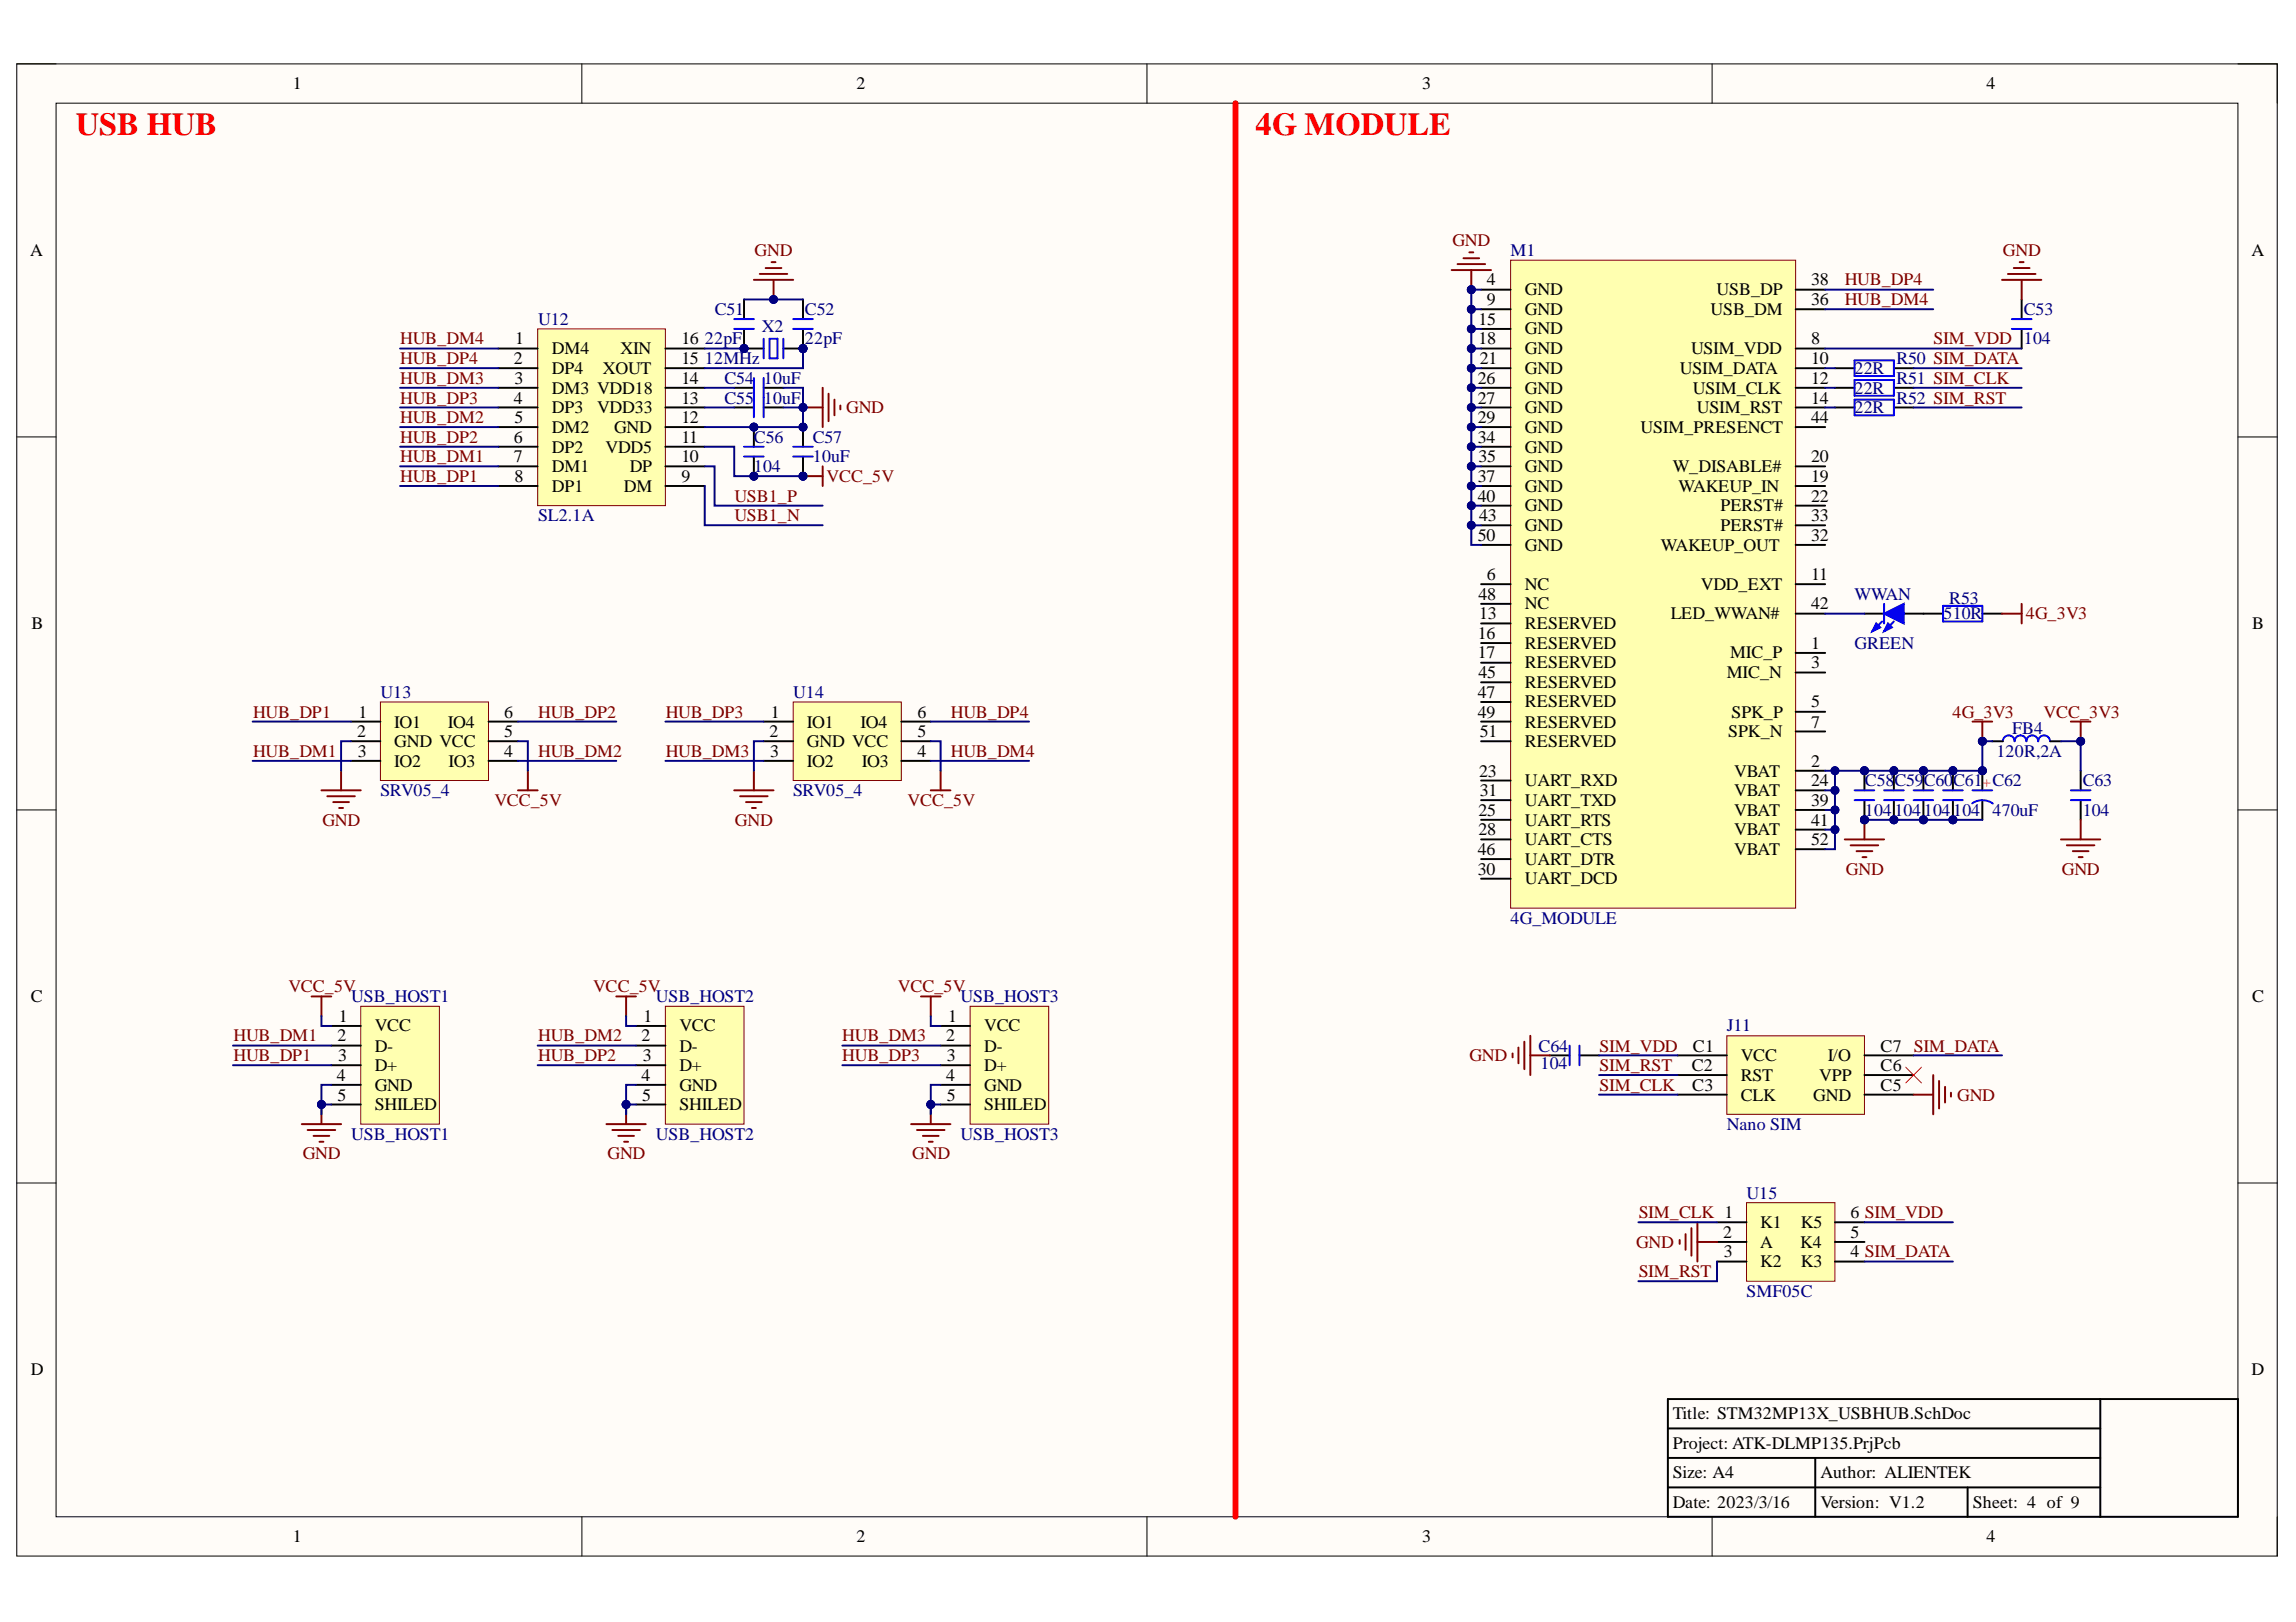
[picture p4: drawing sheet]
<svg xmlns="http://www.w3.org/2000/svg" width="297mm" height="210mm" viewBox="0 0 297 210" stroke-linecap="round" stroke-linejoin="round" font-family="sans-serif">
<defs><g id="words">
<g font-size="4.1" fill="#f00">
<text x="9.8" y="17.5">USB HUB</text>
<text x="162.4" y="17.5">4G MODULE</text>
</g>
<g font-size="2.3">
<text x="37.9" y="11.6">1</text>
<text x="110.8" y="11.6">2</text>
<text x="184" y="11.6">3</text>
<text x="257" y="11.6">4</text>
<text x="3.9" y="33.1">A</text>
<text x="291.3" y="33.1">A</text>
<text x="192.4" y="36.9">4</text>
<text x="192.4" y="39.5">9</text>
<text x="197.3" y="38.2">GND</text>
<text x="197.3" y="40.7">GND</text>
<text x="221.3" y="40.7">USB_DM</text>
<text x="222.1" y="38.2">USB_DP</text>
<text x="234.3" y="36.9">38</text>
<text x="234.3" y="39.5">36</text>
<text x="66.5" y="47.1">2</text>
<text x="66.7" y="44.5">1</text>
<text x="71.4" y="45.8">DM4</text>
<text x="80.3" y="45.8">XIN</text>
<text x="88.2" y="47.1">15</text>
<text x="88.2" y="44.5">16</text>
<text x="191.3" y="42">15</text>
<text x="191.3" y="44.5">18</text>
<text x="191.4" y="47.1">21</text>
<text x="197.3" y="43.3">GND</text>
<text x="197.3" y="45.8">GND</text>
<text x="218.8" y="45.8">USIM_VDD</text>
<text x="234.3" y="44.5">8</text>
<text x="234.3" y="47.1">10</text>
<text x="66.5" y="52.2">4</text>
<text x="66.6" y="49.7">3</text>
<text x="71.4" y="48.3">DP4</text>
<text x="71.4" y="51">DM3 VDD18</text>
<text x="71.4" y="53.5">DP3</text>
<text x="77.2" y="53.5">VDD33</text>
<text x="78" y="48.3">XOUT</text>
<text x="88.2" y="52.2">13</text>
<text x="88.2" y="49.7">14</text>
<text x="191.2" y="49.7">26</text>
<text x="191.2" y="52.2">27</text>
<text x="197.3" y="48.3">GND</text>
<text x="197.3" y="51">GND</text>
<text x="197.3" y="53.5">GND</text>
<text x="217.3" y="48.3">USIM_DATA</text>
<text x="219" y="51">USIM_CLK</text>
<text x="219.5" y="53.5">USIM_RST</text>
<text x="234.3" y="49.7">12</text>
<text x="234.3" y="52.2">14</text>
<text x="66.5" y="57.3">6</text>
<text x="66.5" y="59.8">7</text>
<text x="66.6" y="54.8">5</text>
<text x="71.4" y="56">DM2</text>
<text x="71.4" y="58.6">DP2</text>
<text x="78.3" y="58.6">VDD5</text>
<text x="79.4" y="56">GND</text>
<text x="88.2" y="59.8">10</text>
<text x="88.2" y="57.3">11</text>
<text x="88.2" y="54.8">12</text>
<text x="191.2" y="54.8">29</text>
<text x="191.2" y="57.3">34</text>
<text x="191.3" y="59.8">35</text>
<text x="197.3" y="56">GND</text>
<text x="197.3" y="58.6">GND</text>
<text x="212.3" y="56">USIM_PRESENCT</text>
<text x="234.3" y="54.8">44</text>
<text x="234.3" y="59.8">20</text>
<text x="66.6" y="62.4">8</text>
<text x="71.4" y="61.1">DM1</text>
<text x="71.4" y="63.6">DP1</text>
<text x="80.7" y="63.6">DM</text>
<text x="81.5" y="61.1">DP</text>
<text x="88.2" y="62.4">9</text>
<text x="191.2" y="62.4">37</text>
<text x="191.2" y="64.9">40</text>
<text x="197.3" y="61.1">GND</text>
<text x="197.3" y="63.6">GND</text>
<text x="216.4" y="61.1">W_DISABLE#</text>
<text x="217.2" y="63.6">WAKEUP_IN</text>
<text x="234.3" y="62.4">19</text>
<text x="234.3" y="64.9">22</text>
<text x="191.2" y="70">50</text>
<text x="191.4" y="67.5">43</text>
<text x="197.3" y="66.2">GND</text>
<text x="197.3" y="68.7">GND</text>
<text x="197.3" y="71.3">GND</text>
<text x="214.9" y="71.3">WAKEUP_OUT</text>
<text x="222.6" y="66.2">PERST#</text>
<text x="222.6" y="68.7">PERST#</text>
<text x="234.3" y="67.5">33</text>
<text x="234.3" y="70">32</text>
<text x="191.3" y="77.6">48</text>
<text x="192.4" y="75.1">6</text>
<text x="197.3" y="76.3">NC</text>
<text x="220" y="76.3">VDD_EXT</text>
<text x="234.3" y="75.1">11</text>
<text x="4.1" y="81.4">B</text>
<text x="191.2" y="82.7">16</text>
<text x="191.4" y="80.1">13</text>
<text x="197.3" y="78.9">NC</text>
<text x="197.3" y="81.4">RESERVED</text>
<text x="197.3" y="83.9">RESERVED</text>
<text x="216.1" y="80.1">LED_WWAN#</text>
<text x="234.3" y="78.9">42</text>
<text x="234.3" y="83.9">1</text>
<text x="291.4" y="81.4">B</text>
<text x="191.2" y="85.2">17</text>
<text x="191.3" y="87.7">45</text>
<text x="197.3" y="86.5">RESERVED</text>
<text x="197.3" y="89">RESERVED</text>
<text x="223.4" y="87.7">MIC_N</text>
<text x="223.8" y="85.2">MIC_P</text>
<text x="234.3" y="86.5">3</text>
<text x="46.2" y="95.4">2</text>
<text x="46.4" y="92.9">1</text>
<text x="51" y="94.2">IO1</text>
<text x="57.9" y="94.2">IO4</text>
<text x="65.2" y="95.4">5</text>
<text x="65.2" y="92.9">6</text>
<text x="99.6" y="95.4">2</text>
<text x="99.7" y="92.9">1</text>
<text x="104.4" y="94.2">IO1</text>
<text x="111.3" y="94.2">IO4</text>
<text x="118.7" y="95.4">5</text>
<text x="118.7" y="92.9">6</text>
<text x="191.2" y="90.3">47</text>
<text x="191.2" y="92.9">49</text>
<text x="191.4" y="95.4">51</text>
<text x="197.3" y="91.5">RESERVED</text>
<text x="197.3" y="94.2">RESERVED</text>
<text x="223.6" y="95.4">SPK_N</text>
<text x="224" y="92.9">SPK_P</text>
<text x="234.3" y="91.5">5</text>
<text x="234.3" y="94.2">7</text>
<text x="46.3" y="98">3</text>
<text x="51" y="96.7">GND VCC</text>
<text x="51" y="99.2">IO2</text>
<text x="58" y="99.2">IO3</text>
<text x="65.2" y="98">4</text>
<text x="99.7" y="98">3</text>
<text x="104.4" y="96.7">GND VCC</text>
<text x="104.4" y="99.2">IO2</text>
<text x="111.5" y="99.2">IO3</text>
<text x="118.7" y="98">4</text>
<text x="191.4" y="100.5">23</text>
<text x="197.3" y="96.7">RESERVED</text>
<text x="197.3" y="101.8">UART_RXD</text>
<text x="224.4" y="100.5">VBAT</text>
<text x="234.3" y="99.2">2</text>
<text x="234.3" y="101.8">24</text>
<text x="191.3" y="105.6">25</text>
<text x="191.4" y="103">31</text>
<text x="197.3" y="104.3">UART_TXD</text>
<text x="197.3" y="106.8">UART_RTS</text>
<text x="224.4" y="103">VBAT</text>
<text x="224.4" y="105.6">VBAT</text>
<text x="234.3" y="104.3">39</text>
<text x="234.3" y="106.8">41</text>
<text x="191.2" y="110.6">46</text>
<text x="191.2" y="113.2">30</text>
<text x="191.3" y="108.1">28</text>
<text x="197.3" y="109.4">UART_CTS</text>
<text x="197.3" y="111.9">UART_DTR</text>
<text x="224.4" y="108.1">VBAT</text>
<text x="224.4" y="110.6">VBAT</text>
<text x="234.3" y="109.4">52</text>
<text x="197.3" y="114.5">UART_DCD</text>
<text x="4" y="129.7">C</text>
<text x="291.4" y="129.7">C</text>
<text x="43.7" y="134.7">2</text>
<text x="43.7" y="137.4">3</text>
<text x="43.8" y="132.2">1</text>
<text x="48.5" y="133.5">VCC</text>
<text x="48.5" y="136.1">D-</text>
<text x="83" y="134.7">2</text>
<text x="83.2" y="137.4">3</text>
<text x="83.2" y="132.2">1</text>
<text x="87.9" y="133.5">VCC</text>
<text x="87.9" y="136.1">D-</text>
<text x="122.4" y="134.7">2</text>
<text x="122.5" y="137.4">3</text>
<text x="122.7" y="132.2">1</text>
<text x="127.3" y="133.5">VCC</text>
<text x="127.3" y="136.1">D-</text>
<text x="219" y="136.1">C1</text>
<text x="225.2" y="137.4">VCC</text>
<text x="236.5" y="137.4">I/O</text>
<text x="243.3" y="136.1">C7 SIM_DATA</text>
<text x="43.6" y="139.9">4</text>
<text x="43.7" y="142.4">5</text>
<text x="48.5" y="138.6">D+</text>
<text x="48.5" y="141.2">GND</text>
<text x="48.5" y="143.7">SHILED</text>
<text x="83" y="139.9">4</text>
<text x="83.1" y="142.4">5</text>
<text x="87.9" y="138.6">D+</text>
<text x="87.9" y="141.2">GND</text>
<text x="87.9" y="143.7">SHILED</text>
<text x="122.4" y="139.9">4</text>
<text x="122.5" y="142.4">5</text>
<text x="127.3" y="138.6">D+</text>
<text x="127.3" y="141.2">GND</text>
<text x="127.3" y="143.7">SHILED</text>
<text x="218.9" y="138.6">C2</text>
<text x="218.9" y="141.2">C3</text>
<text x="225.2" y="139.9">RST</text>
<text x="225.2" y="142.4">CLK</text>
<text x="234.6" y="142.4">GND</text>
<text x="235.4" y="139.9">VPP</text>
<text x="243.3" y="141.2">C5</text>
<text x="243.3" y="138.6">C6</text>
<text x="222.9" y="160.2">2</text>
<text x="227.7" y="158.9">K1</text>
<text x="227.7" y="161.5">A</text>
<text x="232.9" y="161.5">K4</text>
<text x="233" y="158.9">K5</text>
<text x="239.4" y="160.2">5</text>
<text x="239.4" y="157.6">6 SIM_VDD</text>
<text x="223" y="162.7">3</text>
<text x="227.7" y="164">K2</text>
<text x="233" y="164">K3</text>
<text x="239.4" y="162.7">4 SIM_DATA</text>
<text x="4" y="177.9">D</text>
<text x="291.3" y="177.9">D</text>
<text x="216.4" y="183.7">Title: STM32MP13X_USBHUB.SchDoc</text>
<text x="216.4" y="191.3">Size: A4</text>
<text x="216.4" y="187.5">Project: ATK-DLMP135.PrjPcb</text>
<text x="235.5" y="191.3">Author: ALIENTEK</text>
<text x="216.4" y="195.1">Date: 2023/3/16</text>
<text x="235.5" y="195.1">Version: V1.2</text>
<text x="255.2" y="195.1">Sheet: 4 of 9</text>
<text x="37.9" y="199.6">1</text>
<text x="110.8" y="199.6">2</text>
<text x="184" y="199.6">3</text>
<text x="257" y="199.6">4</text>
</g>
<g font-size="2.3" fill="#800000">
<text x="97.6" y="33.1">GND</text>
<text x="187.9" y="31.9">GND</text>
<text x="259.1" y="33.1">GND</text>
<text x="238.7" y="39.5">HUB_DM4</text>
<text x="238.7" y="36.9">HUB_DP4</text>
<text x="51.8" y="44.5">HUB_DM4</text>
<text x="51.8" y="47.1">HUB_DP4</text>
<text x="250.2" y="44.5">SIM_VDD</text>
<text x="51.8" y="52.2">HUB_DP3</text>
<text x="51.8" y="49.7">HUB_DM3</text>
<text x="109.5" y="53.5">GND</text>
<text x="51.8" y="57.3">HUB_DP2</text>
<text x="51.8" y="59.8">HUB_DM1</text>
<text x="51.8" y="54.8">HUB_DM2</text>
<text x="51.8" y="62.4">HUB_DP1</text>
<text x="95" y="64.9">USB1_P</text>
<text x="106.9" y="62.4">VCC_5V</text>
<text x="95" y="67.5">USB1_N</text>
<text x="262.1" y="80.1">4G_3V3</text>
<text x="32.7" y="92.9">HUB_DP1</text>
<text x="69.6" y="92.9">HUB_DP2</text>
<text x="86.1" y="92.9">HUB_DP3</text>
<text x="123" y="92.9">HUB_DP4</text>
<text x="252.6" y="92.9">4G_3V3</text>
<text x="264.4" y="92.9">VCC_3V3</text>
<text x="32.7" y="98">HUB_DM1</text>
<text x="69.6" y="98">HUB_DM2</text>
<text x="86.1" y="98">HUB_DM3</text>
<text x="123" y="98">HUB_DM4</text>
<text x="41.7" y="106.8">GND</text>
<text x="64" y="104.3">VCC_5V</text>
<text x="95.1" y="106.8">GND</text>
<text x="117.4" y="104.3">VCC_5V</text>
<text x="238.8" y="113.2">GND</text>
<text x="266.7" y="113.2">GND</text>
<text x="37.3" y="128.4">VCC_5V</text>
<text x="76.7" y="128.4">VCC_5V</text>
<text x="116.2" y="128.4">VCC_5V</text>
<text x="30.2" y="137.4">HUB_DP1</text>
<text x="30.2" y="134.7">HUB_DM1</text>
<text x="69.6" y="137.4">HUB_DP2</text>
<text x="69.6" y="134.7">HUB_DM2</text>
<text x="109" y="137.4">HUB_DP3</text>
<text x="109" y="134.7">HUB_DM3</text>
<text x="190.1" y="137.4">GND</text>
<text x="206.9" y="136.1">SIM_VDD</text>
<text x="206.9" y="138.6">SIM_RST</text>
<text x="206.9" y="141.2">SIM_CLK</text>
<text x="253.2" y="142.4">GND</text>
<text x="39.2" y="150">GND</text>
<text x="78.6" y="150">GND</text>
<text x="118" y="150">GND</text>
<text x="211.7" y="161.5">GND</text>
<text x="212" y="157.6">SIM_CLK 1</text>
<text x="212" y="165.3">SIM_RST</text>
</g>
<g font-size="2.3" fill="#000080">
<text x="195.4" y="33.1">M1</text>
<text x="92.5" y="40.7">C51</text>
<text x="104.1" y="40.7">C52</text>
<text x="261.8" y="40.7">C53</text>
<text x="69.6" y="42">U12</text>
<text x="91.2" y="47.1">12MHz</text>
<text x="91.2" y="44.5">22pF</text>
<text x="98.6" y="43">X2</text>
<text x="104.1" y="44.5">22pF</text>
<text x="245.3" y="47.1">R50 SIM_DATA</text>
<text x="261.8" y="44.5">104</text>
<text x="93.7" y="49.7">C54</text>
<text x="93.7" y="52.2">C55</text>
<text x="98.8" y="49.7">10uF</text>
<text x="98.8" y="52.2">10uF</text>
<text x="239.9" y="48.3">22R</text>
<text x="239.9" y="51">22R</text>
<text x="239.9" y="53.5">22R</text>
<text x="245.3" y="49.7">R51 SIM_CLK</text>
<text x="245.3" y="52.2">R52 SIM_RST</text>
<text x="97.5" y="57.3">C56</text>
<text x="105.2" y="57.3">C57</text>
<text x="105.2" y="59.8">10uF</text>
<text x="97.5" y="61.1">104</text>
<text x="69.6" y="67.5">SL2.1A</text>
<text x="239.9" y="77.6">WWAN</text>
<text x="239.9" y="83.9">GREEN</text>
<text x="251.4" y="80.1">510R</text>
<text x="252.2" y="78.1">R53</text>
<text x="49.2" y="90.3">U13</text>
<text x="102.6" y="90.3">U14</text>
<text x="260.3" y="94.9">FB4</text>
<text x="241.3" y="101.8">C58</text>
<text x="245.1" y="101.8">C59</text>
<text x="248.9" y="101.8">C60</text>
<text x="252.7" y="101.8">C61</text>
<text x="257.8" y="101.8">C62</text>
<text x="258.3" y="98">120R,2A</text>
<text x="269.4" y="101.8">C63</text>
<text x="49.2" y="103">SRV05_4</text>
<text x="102.6" y="103">SRV05_4</text>
<text x="241.3" y="105.6">104</text>
<text x="245.1" y="105.6">104</text>
<text x="248.9" y="105.6">104</text>
<text x="252.7" y="105.6">104</text>
<text x="257.8" y="105.6">470uF</text>
<text x="269.4" y="105.6">104</text>
<text x="195.4" y="119.5">4G_MODULE</text>
<text x="45.4" y="129.7">USB_HOST1</text>
<text x="84.9" y="129.7">USB_HOST2</text>
<text x="124.3" y="129.7">USB_HOST3</text>
<text x="199.1" y="136.1">C64</text>
<text x="223.4" y="133.5">J11</text>
<text x="199.3" y="138.4">104</text>
<text x="45.4" y="147.5">USB_HOST1</text>
<text x="84.9" y="147.5">USB_HOST2</text>
<text x="124.3" y="147.5">USB_HOST3</text>
<text x="223.4" y="146.2">Nano SIM</text>
<text x="226" y="155.1">U15</text>
<text x="226" y="167.8">SMF05C</text>
</g>
<text font-size="1.9" fill="#f00" x="256.6" y="100.8" transform="rotate(90 256.6 100.8)">+</text>
</g></defs>
<path d="M2.2 8.3h292.4v193.1h-292.4z" fill-rule="evenodd" fill="#fffcf8"/>
<path d="M2.2 8.3h292.4v193.1h-292.4z" fill="none" stroke="#000" stroke-width=".13"/>
<path d="M7.3 13.4h282.2v182.9h-282.2z" fill-rule="evenodd" fill="#fffcf8"/>
<g fill="none" stroke="#000" stroke-width=".13">
<path d="M2.2 8.3h5.1M7.3 13.4h282.2v182.9h-282.2zM75.3 8.3v5M148.4 8.3v5M221.5 8.3v5.1M289.5 8.3h5.1v5.1M2.2 56.5h5.1M289.5 56.5h5.1M2.2 104.8h5.1M289.5 104.8h5.1M2.2 153.1h5.1M289.5 153.1h5.1"/>
<path d="M75.3 196.3v5.1M148.4 196.3v5.1M221.5 196.3v5.1M294.6 196.3v5.1"/>
</g>
<path d="M215.8 181.1h73.7v15.2h-73.7zM215.8 188.7h55.9M215.8 192.5h55.9M215.8 184.9h55.9M234.8 188.7v7.6M254.6 192.5v3.8M271.7 181.1v15.2" fill="none" stroke="#000" stroke-width=".25"/>
<path d="M195.4 33.7h36.9v83.8h-36.9z" fill-rule="evenodd" fill="#ffffb0"/>
<path d="M195.4 33.7h36.9v83.8h-36.9z" fill="none" stroke="#800000" stroke-width=".13"/>
<g fill="none" stroke="#000" stroke-width=".25">
<path d="M191.6 37.5h3.8M232.3 37.5h3.8M191.6 40h3.8M191.6 42.6h3.8M191.6 45.1h3.8M191.6 47.7h3.8M191.6 50.2h3.8M191.6 52.7h3.8M191.6 55.3h3.8M191.6 57.8h3.8M232.3 40h3.8M232.3 45.1h3.8"/>
<path d="M232.3 47.7h3.8M232.3 50.2h3.8M232.3 52.7h3.8M232.3 55.3h3.8M191.6 60.4h3.8M191.6 62.9h3.8M191.6 65.4h3.8M191.6 68h3.8M191.6 70.5h3.8M191.6 75.6h3.8M191.6 78.1h3.8M232.3 60.4h3.8"/>
<path d="M232.3 62.9h3.8M232.3 65.4h3.8M232.3 68h3.8M232.3 70.5h3.8M232.3 75.6h3.8M232.3 79.4h3.8M191.6 80.7h3.8M191.6 83.2h3.8M191.6 85.8h3.8M191.6 88.3h3.8M191.6 90.8h3.8M191.6 93.4h3.8"/>
<path d="M191.6 95.9h3.8M232.3 84.5h3.8M232.3 87h3.8M232.3 92.1h3.8M232.3 94.7h3.8M232.3 99.7h3.8M191.6 101h3.8M191.6 103.5h3.8M191.6 106.1h3.8M191.6 108.6h3.8M191.6 111.2h3.8M191.6 113.7h3.8"/>
<path d="M232.3 102.3h3.8M232.3 104.8h3.8M232.3 107.4h3.8M232.3 109.9h3.8"/>
</g>
<path d="M187.8 34.9h5.1M188.6 34.2h3.5M189.3 33.4h2.1M190.1 32.7h.5M190.3 34.9v2.6" fill="none" stroke="#800000" stroke-width=".25"/>
<circle cx="190.3" cy="37.5" r=".51" fill="#000080"/>
<circle cx="190.3" cy="37.5" r=".51" fill="none" stroke="#000080" stroke-width=".13"/>
<path d="M261.5 38.8v2.5M237.4 47.7h2.5M237.4 50.2h2.5M237.4 52.7h2.5M245 47.7h2.6M245 50.2h2.6M245 52.7h2.6M261.5 42.6v2.5M241.2 79.4h2.5M246.3 79.4h5.1M256.5 79.4h2.5" fill="none" stroke="#000" stroke-width=".25"/>
<path d="M239.9 46.6h5.1v2.1h-5.1zM239.9 49.2h5.1v2h-5.1zM239.9 51.7h5.1v2h-5.1zM260.3 42.6h2.5M260.3 41.3h2.5M251.4 78.4h5.1v2h-5.1z" fill="none" stroke="#00f" stroke-width=".25"/>
<path d="M259 36.2h5.1M259.8 35.5h3.5M260.5 34.7h2.1M261.3 33.9h.5M261.5 36.2v2.6" fill="none" stroke="#800000" stroke-width=".25"/>
<path d="M243.7 79.4l2.6-1.3v2.6z" fill="#00f"/>
<path d="M243.7 79.4l2.6-1.3v2.6zM243.5 80.4l-1.3 1.3M245 80.4l-1.3 1.3" fill="none" stroke="#00f" stroke-width=".25"/>
<path d="M244.3 80.7l.5 .5-1.1 .5z" fill="#00f"/>
<path d="M244.3 80.7l.5 .5-1.1 .5z" fill="none" stroke="#00f" stroke-width=".25"/>
<path d="M242.7 80.7l.5 .5-1 .5z" fill="#00f"/>
<path d="M243.7 78.1v2.6M242.7 80.7l.5 .5-1 .5z" fill="none" stroke="#00f" stroke-width=".25"/>
<path d="M259 79.4h2.5M261.5 78.1v2.6" fill="none" stroke="#800000" stroke-width=".25"/>
<circle cx="241.2" cy="99.7" r=".51" fill="#000080"/>
<circle cx="241.2" cy="99.7" r=".51" fill="none" stroke="#000080" stroke-width=".13"/>
<circle cx="241.2" cy="106.1" r=".51" fill="#000080"/>
<circle cx="241.2" cy="106.1" r=".51" fill="none" stroke="#000080" stroke-width=".13"/>
<path d="M241.2 99.7v2.6" fill="none" stroke="#000" stroke-width=".25"/>
<circle cx="241.2" cy="99.7" r=".51" fill="#000080"/>
<circle cx="241.2" cy="99.7" r=".51" fill="none" stroke="#000080" stroke-width=".13"/>
<path d="M241.2 103.5v2.6" fill="none" stroke="#000" stroke-width=".25"/>
<circle cx="241.2" cy="106.1" r=".51" fill="#000080"/>
<circle cx="241.2" cy="106.1" r=".51" fill="none" stroke="#000080" stroke-width=".13"/>
<path d="M239.9 103.5h2.6M239.9 102.3h2.6" fill="none" stroke="#00f" stroke-width=".25"/>
<circle cx="245" cy="99.7" r=".51" fill="#000080"/>
<circle cx="245" cy="99.7" r=".51" fill="none" stroke="#000080" stroke-width=".13"/>
<circle cx="245" cy="106.1" r=".51" fill="#000080"/>
<circle cx="245" cy="106.1" r=".51" fill="none" stroke="#000080" stroke-width=".13"/>
<path d="M245 99.7v2.6" fill="none" stroke="#000" stroke-width=".25"/>
<circle cx="245" cy="99.7" r=".51" fill="#000080"/>
<circle cx="245" cy="99.7" r=".51" fill="none" stroke="#000080" stroke-width=".13"/>
<path d="M245 103.5v2.6" fill="none" stroke="#000" stroke-width=".25"/>
<circle cx="245" cy="106.1" r=".51" fill="#000080"/>
<circle cx="245" cy="106.1" r=".51" fill="none" stroke="#000080" stroke-width=".13"/>
<path d="M243.7 103.5h2.6M243.7 102.3h2.6" fill="none" stroke="#00f" stroke-width=".25"/>
<circle cx="248.8" cy="99.7" r=".51" fill="#000080"/>
<circle cx="248.8" cy="99.7" r=".51" fill="none" stroke="#000080" stroke-width=".13"/>
<circle cx="248.8" cy="106.1" r=".51" fill="#000080"/>
<circle cx="248.8" cy="106.1" r=".51" fill="none" stroke="#000080" stroke-width=".13"/>
<path d="M248.8 99.7v2.6" fill="none" stroke="#000" stroke-width=".25"/>
<circle cx="248.8" cy="99.7" r=".51" fill="#000080"/>
<circle cx="248.8" cy="99.7" r=".51" fill="none" stroke="#000080" stroke-width=".13"/>
<path d="M248.8 103.5v2.6" fill="none" stroke="#000" stroke-width=".25"/>
<circle cx="248.8" cy="106.1" r=".51" fill="#000080"/>
<circle cx="248.8" cy="106.1" r=".51" fill="none" stroke="#000080" stroke-width=".13"/>
<path d="M247.6 103.5h2.5M247.6 102.3h2.5" fill="none" stroke="#00f" stroke-width=".25"/>
<circle cx="252.7" cy="99.7" r=".51" fill="#000080"/>
<circle cx="252.7" cy="99.7" r=".51" fill="none" stroke="#000080" stroke-width=".13"/>
<circle cx="252.7" cy="106.1" r=".51" fill="#000080"/>
<circle cx="252.7" cy="106.1" r=".51" fill="none" stroke="#000080" stroke-width=".13"/>
<path d="M252.7 99.7v2.6" fill="none" stroke="#000" stroke-width=".25"/>
<circle cx="252.7" cy="99.7" r=".51" fill="#000080"/>
<circle cx="252.7" cy="99.7" r=".51" fill="none" stroke="#000080" stroke-width=".13"/>
<path d="M252.7 103.5v2.6" fill="none" stroke="#000" stroke-width=".25"/>
<circle cx="252.7" cy="106.1" r=".51" fill="#000080"/>
<circle cx="252.7" cy="106.1" r=".51" fill="none" stroke="#000080" stroke-width=".13"/>
<path d="M251.4 103.5h2.5M251.4 102.3h2.5" fill="none" stroke="#00f" stroke-width=".25"/>
<circle cx="256.5" cy="99.7" r=".51" fill="#000080"/>
<circle cx="256.5" cy="99.7" r=".51" fill="none" stroke="#000080" stroke-width=".13"/>
<path d="M256.5 99.7v2.6" fill="none" stroke="#000" stroke-width=".25"/>
<circle cx="256.5" cy="99.7" r=".51" fill="#000080"/>
<circle cx="256.5" cy="99.7" r=".51" fill="none" stroke="#000080" stroke-width=".13"/>
<path d="M255.1 104a2.3 2.3 0 0 1 2.7 0M255.2 102.3h2.5" fill="none" stroke="#00f" stroke-width=".25"/>
<path d="M256.5 103.5v2.6" fill="none" stroke="#000" stroke-width=".25"/>
<path d="M238.7 108.6h5M239.4 109.4h3.6M240.2 110.2h2M241 110.9h.5M241.2 106.1v2.5" fill="none" stroke="#800000" stroke-width=".25"/>
<circle cx="241.2" cy="106.1" r=".51" fill="#000080"/>
<circle cx="241.2" cy="106.1" r=".51" fill="none" stroke="#000080" stroke-width=".13"/>
<path d="M269.2 99.7v2.6M269.2 103.5v2.6" fill="none" stroke="#000" stroke-width=".25"/>
<path d="M267.9 103.5h2.5M267.9 102.3h2.5" fill="none" stroke="#00f" stroke-width=".25"/>
<path d="M255.2 93.4h2.5M256.5 93.4v2.5M266.6 108.6h5.1M267.4 109.4h3.6M268.2 110.2h2M268.9 110.9h.5M269.2 106.1v2.5" fill="none" stroke="#800000" stroke-width=".25"/>
<circle cx="256.5" cy="95.9" r=".51" fill="#000080"/>
<circle cx="256.5" cy="95.9" r=".51" fill="none" stroke="#000080" stroke-width=".13"/>
<path d="M267.9 93.4h2.5M269.2 93.4v2.5" fill="none" stroke="#800000" stroke-width=".25"/>
<circle cx="269.2" cy="95.9" r=".51" fill="#000080"/>
<circle cx="269.2" cy="95.9" r=".51" fill="none" stroke="#000080" stroke-width=".13"/>
<path d="M259.1 95.9a.76 .76 0 0 1 .8-.7 .76 .76 0 0 1 .7 .7 .76 .76 0 0 1 .8-.7 .76 .76 0 0 1 .8 .7 .76 .76 0 0 1 .7-.7 .76 .76 0 0 1 .8 .7 .77 .77 0 0 1 .7-.7 .77 .77 0 0 1 .8 .7" fill="none" stroke="#00f" stroke-width=".25"/>
<path d="M257.7 95.9h1.4M265.3 95.9h1.3" fill="none" stroke="#000" stroke-width=".25"/>
<path d="M223.4 134h17.8v10.2h-17.8z" fill-rule="evenodd" fill="#ffffb0"/>
<path d="M223.4 134h17.8v10.2h-17.8z" fill="none" stroke="#800000" stroke-width=".13"/>
<path d="M200.5 136.6h2.6M204.3 136.6h2.6M217 136.6h6.4M217 139.1h6.4M241.2 136.6h6.4M241.2 139.1h6.4M217 141.7h6.4M241.2 141.7h6.4" fill="none" stroke="#000" stroke-width=".25"/>
<path d="M203.1 135.3v2.6M204.3 135.3v2.6" fill="none" stroke="#00f" stroke-width=".25"/>
<path d="M195.7 136.3v.5M196.4 135.6v2M197.2 134.8v3.6M198 134v5.1M198 136.6h2.5" fill="none" stroke="#800000" stroke-width=".25"/>
<path d="M226 155.6h11.4v10.2h-11.4z" fill-rule="evenodd" fill="#ffffb0"/>
<path d="M226 155.6h11.4v10.2h-11.4z" fill="none" stroke="#800000" stroke-width=".13"/>
<path d="M222.1 158.2h3.9M237.4 158.2h3.8M222.1 160.7h3.9M222.1 163.3h3.9M237.4 160.7h3.8M237.4 163.3h3.8" fill="none" stroke="#000" stroke-width=".25"/>
<path d="M250.1 139.1v5.1M250.9 139.9v3.5M218.1 159.7v2M218.8 158.9v3.6M219.6 158.2v5.1M247.6 141.7h2.5M251.6 140.6v2.1M252.4 141.4v.5M217.3 160.5v.5M219.6 160.7h2.5" fill="none" stroke="#800000" stroke-width=".25"/>
<path d="M159.8 13.4v182.9" fill="none" stroke="#f00" stroke-width=".76"/>
<path d="M246.6 138.1l2 2M248.6 138.1l-2 2" fill="none" stroke="#f00" stroke-width=".13"/>
<path d="M69.6 42.6h16.5v22.8h-16.5z" fill-rule="evenodd" fill="#ffffb0"/>
<path d="M69.6 42.6h16.5v22.8h-16.5z" fill="none" stroke="#800000" stroke-width=".13"/>
<g fill="none" stroke="#000" stroke-width=".25">
<path d="M64.5 45.1h5.1M64.5 47.6h5.1M64.5 50.2h5.1M64.5 52.7h5.1M64.5 55.3h5.1M64.5 57.8h5.1M86.1 45.1h5.1M86.1 47.6h5.1M86.1 50.2h5.1M86.1 52.7h5.1M86.1 55.3h5.1M86.1 57.8h5.1"/>
<path d="M64.5 60.4h5.1M64.5 62.9h5.1M86.1 60.4h5.1M86.1 62.9h5.1"/>
</g>
<circle cx="96.3" cy="45.1" r=".51" fill="#000080"/>
<circle cx="96.3" cy="45.1" r=".51" fill="none" stroke="#000080" stroke-width=".13"/>
<circle cx="103.9" cy="45.1" r=".51" fill="#000080"/>
<circle cx="103.9" cy="45.1" r=".51" fill="none" stroke="#000080" stroke-width=".13"/>
<path d="M96.3 45.1h2.5" fill="none" stroke="#000" stroke-width=".25"/>
<circle cx="96.3" cy="45.1" r=".51" fill="#000080"/>
<circle cx="96.3" cy="45.1" r=".51" fill="none" stroke="#000080" stroke-width=".13"/>
<path d="M101.3 45.1h2.6" fill="none" stroke="#000" stroke-width=".25"/>
<circle cx="103.9" cy="45.1" r=".51" fill="#000080"/>
<circle cx="103.9" cy="45.1" r=".51" fill="none" stroke="#000080" stroke-width=".13"/>
<path d="M98.8 43.8v2.6M99.6 43.8h1v2.6h-1zM101.3 43.8v2.6" fill="none" stroke="#00f" stroke-width=".25"/>
<circle cx="96.3" cy="45.1" r=".51" fill="#000080"/>
<circle cx="96.3" cy="45.1" r=".51" fill="none" stroke="#000080" stroke-width=".13"/>
<path d="M96.3 38.8v2.5M96.3 42.6v2.5" fill="none" stroke="#000" stroke-width=".25"/>
<circle cx="96.3" cy="45.1" r=".51" fill="#000080"/>
<circle cx="96.3" cy="45.1" r=".51" fill="none" stroke="#000080" stroke-width=".13"/>
<path d="M95 42.6h2.5M95 41.3h2.5" fill="none" stroke="#00f" stroke-width=".25"/>
<circle cx="103.9" cy="45.1" r=".51" fill="#000080"/>
<circle cx="103.9" cy="45.1" r=".51" fill="none" stroke="#000080" stroke-width=".13"/>
<path d="M103.9 38.8v2.5M103.9 42.6v2.5" fill="none" stroke="#000" stroke-width=".25"/>
<circle cx="103.9" cy="45.1" r=".51" fill="#000080"/>
<circle cx="103.9" cy="45.1" r=".51" fill="none" stroke="#000080" stroke-width=".13"/>
<path d="M102.6 42.6h2.6M102.6 41.3h2.6" fill="none" stroke="#00f" stroke-width=".25"/>
<path d="M97.5 36.2h5.1M98.3 35.5h3.6M99.1 34.7h2M99.8 33.9h.5M100.1 36.2v2.6" fill="none" stroke="#800000" stroke-width=".25"/>
<circle cx="100.1" cy="38.8" r=".51" fill="#000080"/>
<circle cx="100.1" cy="38.8" r=".51" fill="none" stroke="#000080" stroke-width=".13"/>
<path d="M95 50.2h2.5M95 52.7h2.5M98.8 50.2h2.5M98.8 52.7h2.5" fill="none" stroke="#000" stroke-width=".25"/>
<path d="M97.5 48.9v5.1M98.8 48.9v5.1" fill="none" stroke="#00f" stroke-width=".25"/>
<circle cx="103.9" cy="61.6" r=".51" fill="#000080"/>
<circle cx="103.9" cy="61.6" r=".51" fill="none" stroke="#000080" stroke-width=".13"/>
<circle cx="103.9" cy="55.3" r=".51" fill="#000080"/>
<circle cx="103.9" cy="55.3" r=".51" fill="none" stroke="#000080" stroke-width=".13"/>
<path d="M103.9 59.1v2.5" fill="none" stroke="#000" stroke-width=".25"/>
<circle cx="103.9" cy="61.6" r=".51" fill="#000080"/>
<circle cx="103.9" cy="61.6" r=".51" fill="none" stroke="#000080" stroke-width=".13"/>
<path d="M103.9 55.3v2.5" fill="none" stroke="#000" stroke-width=".25"/>
<circle cx="103.9" cy="55.3" r=".51" fill="#000080"/>
<circle cx="103.9" cy="55.3" r=".51" fill="none" stroke="#000080" stroke-width=".13"/>
<path d="M102.6 57.8h2.6M102.6 59.1h2.6" fill="none" stroke="#00f" stroke-width=".25"/>
<circle cx="97.5" cy="61.6" r=".51" fill="#000080"/>
<circle cx="97.5" cy="61.6" r=".51" fill="none" stroke="#000080" stroke-width=".13"/>
<circle cx="97.5" cy="55.3" r=".51" fill="#000080"/>
<circle cx="97.5" cy="55.3" r=".51" fill="none" stroke="#000080" stroke-width=".13"/>
<path d="M97.5 59.1v2.5" fill="none" stroke="#000" stroke-width=".25"/>
<circle cx="97.5" cy="61.6" r=".51" fill="#000080"/>
<circle cx="97.5" cy="61.6" r=".51" fill="none" stroke="#000080" stroke-width=".13"/>
<path d="M97.5 55.3v2.5" fill="none" stroke="#000" stroke-width=".25"/>
<circle cx="97.5" cy="55.3" r=".51" fill="#000080"/>
<circle cx="97.5" cy="55.3" r=".51" fill="none" stroke="#000080" stroke-width=".13"/>
<path d="M96.3 57.8h2.5M96.3 59.1h2.5" fill="none" stroke="#00f" stroke-width=".25"/>
<path d="M103.9 61.6h2.5M106.4 60.4v2.5" fill="none" stroke="#800000" stroke-width=".25"/>
<circle cx="103.9" cy="61.6" r=".51" fill="#000080"/>
<circle cx="103.9" cy="61.6" r=".51" fill="none" stroke="#000080" stroke-width=".13"/>
<path d="M49.2 90.8h14v10.2h-14z" fill-rule="evenodd" fill="#ffffb0"/>
<path d="M49.2 90.8h14v10.2h-14z" fill="none" stroke="#800000" stroke-width=".13"/>
<path d="M45.4 93.4h3.8M45.4 95.9h3.8M45.4 98.5h3.8M63.2 93.4h3.8M63.2 95.9h3.8M63.2 98.5h3.8" fill="none" stroke="#000" stroke-width=".25"/>
<path d="M102.6 90.8h14v10.2h-14z" fill-rule="evenodd" fill="#ffffb0"/>
<path d="M102.6 90.8h14v10.2h-14z" fill="none" stroke="#800000" stroke-width=".13"/>
<path d="M98.8 93.4h3.8M98.8 95.9h3.8M98.8 98.5h3.8M116.6 93.4h3.8M116.6 95.9h3.8M116.6 98.5h3.8" fill="none" stroke="#000" stroke-width=".25"/>
<g fill="none" stroke="#800000" stroke-width=".25">
<path d="M44.1 99.7v2.6M68.3 99.7v2.6M97.5 99.7v2.6M121.7 99.7v2.6M41.6 102.3h5.1M42.3 103h3.6M43.1 103.8h2M43.9 104.6h.5M67 102.3h2.6M95 102.3h5.1M95.7 103h3.6M96.5 103.8h2"/>
<path d="M97.3 104.6h.5M120.4 102.3h2.6"/>
</g>
<path d="M125.5 130.2h10.2v15.3h-10.2z" fill-rule="evenodd" fill="#ffffb0"/>
<path d="M125.5 130.2h10.2v15.3h-10.2z" fill="none" stroke="#800000" stroke-width=".13"/>
<path d="M121.7 132.8h3.8M121.7 135.3h3.8M121.7 137.9h3.8M121.7 140.4h3.8M121.7 142.9h3.8" fill="none" stroke="#000" stroke-width=".25"/>
<path d="M117.9 145.5h5.1M118.6 146.2h3.6M119.4 147h2M120.2 147.8h.5M120.4 142.9v2.6" fill="none" stroke="#800000" stroke-width=".25"/>
<circle cx="120.4" cy="142.9" r=".51" fill="#000080"/>
<circle cx="120.4" cy="142.9" r=".51" fill="none" stroke="#000080" stroke-width=".13"/>
<path d="M119.1 129h2.6M120.4 129v2.5" fill="none" stroke="#800000" stroke-width=".25"/>
<path d="M86.1 130.2h10.2v15.3h-10.2z" fill-rule="evenodd" fill="#ffffb0"/>
<path d="M86.1 130.2h10.2v15.3h-10.2z" fill="none" stroke="#800000" stroke-width=".13"/>
<path d="M82.3 132.8h3.8M82.3 135.3h3.8M82.3 137.9h3.8M82.3 140.4h3.8M82.3 142.9h3.8" fill="none" stroke="#000" stroke-width=".25"/>
<path d="M78.5 145.5h5M79.2 146.2h3.6M80 147h2M80.7 147.8h.6M81 142.9v2.6" fill="none" stroke="#800000" stroke-width=".25"/>
<circle cx="81" cy="142.9" r=".51" fill="#000080"/>
<circle cx="81" cy="142.9" r=".51" fill="none" stroke="#000080" stroke-width=".13"/>
<path d="M79.7 129h2.6M81 129v2.5" fill="none" stroke="#800000" stroke-width=".25"/>
<path d="M46.7 130.2h10.1v15.3h-10.1z" fill-rule="evenodd" fill="#ffffb0"/>
<path d="M46.7 130.2h10.1v15.3h-10.1z" fill="none" stroke="#800000" stroke-width=".13"/>
<path d="M42.9 132.8h3.8M42.9 135.3h3.8M42.9 137.9h3.8M42.9 140.4h3.8M42.9 142.9h3.8" fill="none" stroke="#000" stroke-width=".25"/>
<path d="M39 145.5h5.1M39.8 146.2h3.6M40.6 147h2M41.3 147.8h.5M41.6 142.9v2.6" fill="none" stroke="#800000" stroke-width=".25"/>
<circle cx="41.6" cy="142.9" r=".51" fill="#000080"/>
<circle cx="41.6" cy="142.9" r=".51" fill="none" stroke="#000080" stroke-width=".13"/>
<path d="M103.9 52.7h2.5M106.4 50.2v5.1M107.2 51v3.5M108 51.7v2M108.7 52.5v.5M40.3 129h2.6M41.6 129v2.5" fill="none" stroke="#800000" stroke-width=".25"/>
<circle cx="103.9" cy="52.7" r=".51" fill="#000080"/>
<circle cx="103.9" cy="52.7" r=".51" fill="none" stroke="#000080" stroke-width=".13"/>
<path d="M266.6 95.9h2.6" fill="none" stroke="#000080" stroke-width=".25"/>
<circle cx="269.2" cy="95.9" r=".51" fill="#000080"/>
<circle cx="269.2" cy="95.9" r=".51" fill="none" stroke="#000080" stroke-width=".13"/>
<path d="M32.7 98.5h12.7M32.7 93.4h12.7M30.1 137.9h12.8M30.1 135.3h12.8M41.6 142.9h1.3" fill="none" stroke="#000080" stroke-width=".25"/>
<circle cx="41.6" cy="142.9" r=".51" fill="#000080"/>
<circle cx="41.6" cy="142.9" r=".51" fill="none" stroke="#000080" stroke-width=".13"/>
<path d="M42.9 140.4h-1.3v3.8" fill="none" stroke="#000080" stroke-width=".25"/>
<circle cx="41.6" cy="142.9" r=".51" fill="#000080"/>
<circle cx="41.6" cy="142.9" r=".51" fill="none" stroke="#000080" stroke-width=".13"/>
<g fill="none" stroke="#000080" stroke-width=".25">
<path d="M51.8 57.8h12.7M51.8 55.3h12.7M51.8 52.7h12.7M51.8 50.2h12.7M51.8 47.6h12.7M51.8 45.1h12.7M51.8 62.9h12.7M51.8 60.4h12.7M45.4 95.9h-1.3v3.8M67 95.9h1.3v3.8M67 98.5h12.7M67 93.4h12.7"/>
<path d="M41.6 131.5v1.3h1.3M69.6 137.9h12.7M69.6 135.3h12.7M81 142.9h1.3"/>
</g>
<circle cx="81" cy="142.9" r=".51" fill="#000080"/>
<circle cx="81" cy="142.9" r=".51" fill="none" stroke="#000080" stroke-width=".13"/>
<path d="M82.3 140.4h-1.3v3.8" fill="none" stroke="#000080" stroke-width=".25"/>
<circle cx="81" cy="142.9" r=".51" fill="#000080"/>
<circle cx="81" cy="142.9" r=".51" fill="none" stroke="#000080" stroke-width=".13"/>
<path d="M91.2 57.8h3.8v3.8h8.9M91.2 62.9v5.1h15.2M91.2 60.4h1.2v5h14M86.1 98.5h12.7M86.1 93.4h12.7M81 131.5v1.3h1.3" fill="none" stroke="#000080" stroke-width=".25"/>
<circle cx="97.5" cy="61.6" r=".51" fill="#000080"/>
<circle cx="97.5" cy="61.6" r=".51" fill="none" stroke="#000080" stroke-width=".13"/>
<circle cx="103.9" cy="61.6" r=".51" fill="#000080"/>
<circle cx="103.9" cy="61.6" r=".51" fill="none" stroke="#000080" stroke-width=".13"/>
<path d="M101.3 50.2h2.6v5.1h-12.7" fill="none" stroke="#000080" stroke-width=".25"/>
<circle cx="103.9" cy="52.7" r=".51" fill="#000080"/>
<circle cx="103.9" cy="52.7" r=".51" fill="none" stroke="#000080" stroke-width=".13"/>
<circle cx="103.9" cy="55.3" r=".51" fill="#000080"/>
<circle cx="103.9" cy="55.3" r=".51" fill="none" stroke="#000080" stroke-width=".13"/>
<circle cx="97.5" cy="55.3" r=".51" fill="#000080"/>
<circle cx="97.5" cy="55.3" r=".51" fill="none" stroke="#000080" stroke-width=".13"/>
<path d="M91.2 52.7h3.8M91.2 50.2h3.8M103.9 45.1v2.5h-12.7" fill="none" stroke="#000080" stroke-width=".25"/>
<circle cx="103.9" cy="45.1" r=".51" fill="#000080"/>
<circle cx="103.9" cy="45.1" r=".51" fill="none" stroke="#000080" stroke-width=".13"/>
<path d="M91.2 45.1h5.1" fill="none" stroke="#000080" stroke-width=".25"/>
<circle cx="96.3" cy="45.1" r=".51" fill="#000080"/>
<circle cx="96.3" cy="45.1" r=".51" fill="none" stroke="#000080" stroke-width=".13"/>
<path d="M96.3 38.8h7.6" fill="none" stroke="#000080" stroke-width=".25"/>
<circle cx="100.1" cy="38.8" r=".51" fill="#000080"/>
<circle cx="100.1" cy="38.8" r=".51" fill="none" stroke="#000080" stroke-width=".13"/>
<path d="M101.3 52.7h2.6M98.8 95.9h-1.3v3.8" fill="none" stroke="#000080" stroke-width=".25"/>
<circle cx="103.9" cy="52.7" r=".51" fill="#000080"/>
<circle cx="103.9" cy="52.7" r=".51" fill="none" stroke="#000080" stroke-width=".13"/>
<path d="M109 137.9h12.7M109 135.3h12.7M120.4 142.9h1.3" fill="none" stroke="#000080" stroke-width=".25"/>
<circle cx="120.4" cy="142.9" r=".51" fill="#000080"/>
<circle cx="120.4" cy="142.9" r=".51" fill="none" stroke="#000080" stroke-width=".13"/>
<path d="M121.7 140.4h-1.3v3.8" fill="none" stroke="#000080" stroke-width=".25"/>
<circle cx="120.4" cy="142.9" r=".51" fill="#000080"/>
<circle cx="120.4" cy="142.9" r=".51" fill="none" stroke="#000080" stroke-width=".13"/>
<path d="M190.3 37.5v33h1.3M120.4 95.9h1.3v3.8M120.4 98.5h12.7M120.4 93.4h12.7M120.4 131.5v1.3h1.3" fill="none" stroke="#000080" stroke-width=".25"/>
<circle cx="190.3" cy="37.5" r=".51" fill="#000080"/>
<circle cx="190.3" cy="37.5" r=".51" fill="none" stroke="#000080" stroke-width=".13"/>
<circle cx="190.3" cy="40" r=".51" fill="#000080"/>
<circle cx="190.3" cy="40" r=".51" fill="none" stroke="#000080" stroke-width=".13"/>
<circle cx="190.3" cy="42.6" r=".51" fill="#000080"/>
<circle cx="190.3" cy="42.6" r=".51" fill="none" stroke="#000080" stroke-width=".13"/>
<circle cx="190.3" cy="45.1" r=".51" fill="#000080"/>
<circle cx="190.3" cy="45.1" r=".51" fill="none" stroke="#000080" stroke-width=".13"/>
<circle cx="190.3" cy="47.6" r=".51" fill="#000080"/>
<circle cx="190.3" cy="47.6" r=".51" fill="none" stroke="#000080" stroke-width=".13"/>
<circle cx="190.3" cy="50.2" r=".51" fill="#000080"/>
<circle cx="190.3" cy="50.2" r=".51" fill="none" stroke="#000080" stroke-width=".13"/>
<circle cx="190.3" cy="52.7" r=".51" fill="#000080"/>
<circle cx="190.3" cy="52.7" r=".51" fill="none" stroke="#000080" stroke-width=".13"/>
<circle cx="190.3" cy="55.3" r=".51" fill="#000080"/>
<circle cx="190.3" cy="55.3" r=".51" fill="none" stroke="#000080" stroke-width=".13"/>
<circle cx="190.3" cy="57.8" r=".51" fill="#000080"/>
<circle cx="190.3" cy="57.8" r=".51" fill="none" stroke="#000080" stroke-width=".13"/>
<circle cx="190.3" cy="60.4" r=".51" fill="#000080"/>
<circle cx="190.3" cy="60.4" r=".51" fill="none" stroke="#000080" stroke-width=".13"/>
<circle cx="190.3" cy="62.9" r=".51" fill="#000080"/>
<circle cx="190.3" cy="62.9" r=".51" fill="none" stroke="#000080" stroke-width=".13"/>
<circle cx="190.3" cy="65.4" r=".51" fill="#000080"/>
<circle cx="190.3" cy="65.4" r=".51" fill="none" stroke="#000080" stroke-width=".13"/>
<circle cx="190.3" cy="68" r=".51" fill="#000080"/>
<circle cx="190.3" cy="68" r=".51" fill="none" stroke="#000080" stroke-width=".13"/>
<path d="M190.3 68h1.3" fill="none" stroke="#000080" stroke-width=".25"/>
<circle cx="190.3" cy="68" r=".51" fill="#000080"/>
<circle cx="190.3" cy="68" r=".51" fill="none" stroke="#000080" stroke-width=".13"/>
<path d="M190.3 65.4h1.3" fill="none" stroke="#000080" stroke-width=".25"/>
<circle cx="190.3" cy="65.4" r=".51" fill="#000080"/>
<circle cx="190.3" cy="65.4" r=".51" fill="none" stroke="#000080" stroke-width=".13"/>
<path d="M190.3 62.9h1.3" fill="none" stroke="#000080" stroke-width=".25"/>
<circle cx="190.3" cy="62.9" r=".51" fill="#000080"/>
<circle cx="190.3" cy="62.9" r=".51" fill="none" stroke="#000080" stroke-width=".13"/>
<path d="M190.3 60.4h1.3" fill="none" stroke="#000080" stroke-width=".25"/>
<circle cx="190.3" cy="60.4" r=".51" fill="#000080"/>
<circle cx="190.3" cy="60.4" r=".51" fill="none" stroke="#000080" stroke-width=".13"/>
<path d="M190.3 57.8h1.3" fill="none" stroke="#000080" stroke-width=".25"/>
<circle cx="190.3" cy="57.8" r=".51" fill="#000080"/>
<circle cx="190.3" cy="57.8" r=".51" fill="none" stroke="#000080" stroke-width=".13"/>
<path d="M190.3 55.3h1.3" fill="none" stroke="#000080" stroke-width=".25"/>
<circle cx="190.3" cy="55.3" r=".51" fill="#000080"/>
<circle cx="190.3" cy="55.3" r=".51" fill="none" stroke="#000080" stroke-width=".13"/>
<path d="M190.3 52.7h1.3" fill="none" stroke="#000080" stroke-width=".25"/>
<circle cx="190.3" cy="52.7" r=".51" fill="#000080"/>
<circle cx="190.3" cy="52.7" r=".51" fill="none" stroke="#000080" stroke-width=".13"/>
<path d="M190.3 50.2h1.3" fill="none" stroke="#000080" stroke-width=".25"/>
<circle cx="190.3" cy="50.2" r=".51" fill="#000080"/>
<circle cx="190.3" cy="50.2" r=".51" fill="none" stroke="#000080" stroke-width=".13"/>
<path d="M190.3 47.7h1.3" fill="none" stroke="#000080" stroke-width=".25"/>
<circle cx="190.3" cy="47.6" r=".51" fill="#000080"/>
<circle cx="190.3" cy="47.6" r=".51" fill="none" stroke="#000080" stroke-width=".13"/>
<path d="M190.3 45.1h1.3" fill="none" stroke="#000080" stroke-width=".25"/>
<circle cx="190.3" cy="45.1" r=".51" fill="#000080"/>
<circle cx="190.3" cy="45.1" r=".51" fill="none" stroke="#000080" stroke-width=".13"/>
<path d="M190.3 42.6h1.3" fill="none" stroke="#000080" stroke-width=".25"/>
<circle cx="190.3" cy="42.6" r=".51" fill="#000080"/>
<circle cx="190.3" cy="42.6" r=".51" fill="none" stroke="#000080" stroke-width=".13"/>
<path d="M190.3 40h1.3" fill="none" stroke="#000080" stroke-width=".25"/>
<circle cx="190.3" cy="40" r=".51" fill="#000080"/>
<circle cx="190.3" cy="40" r=".51" fill="none" stroke="#000080" stroke-width=".13"/>
<path d="M190.3 37.5h1.3" fill="none" stroke="#000080" stroke-width=".25"/>
<circle cx="190.3" cy="37.5" r=".51" fill="#000080"/>
<circle cx="190.3" cy="37.5" r=".51" fill="none" stroke="#000080" stroke-width=".13"/>
<path d="M236.1 99.7h1.3v10.2h-1.3M206.9 139.1h10.1M206.9 136.6h10.1M206.9 141.7h10.1M212 158.2h10.1M222.1 163.3v2.5h-10.1" fill="none" stroke="#000080" stroke-width=".25"/>
<circle cx="237.4" cy="107.4" r=".51" fill="#000080"/>
<circle cx="237.4" cy="107.4" r=".51" fill="none" stroke="#000080" stroke-width=".13"/>
<circle cx="237.4" cy="104.8" r=".51" fill="#000080"/>
<circle cx="237.4" cy="104.8" r=".51" fill="none" stroke="#000080" stroke-width=".13"/>
<circle cx="237.4" cy="102.3" r=".51" fill="#000080"/>
<circle cx="237.4" cy="102.3" r=".51" fill="none" stroke="#000080" stroke-width=".13"/>
<circle cx="237.4" cy="99.7" r=".51" fill="#000080"/>
<circle cx="237.4" cy="99.7" r=".51" fill="none" stroke="#000080" stroke-width=".13"/>
<path d="M236.1 107.4h1.3" fill="none" stroke="#000080" stroke-width=".25"/>
<circle cx="237.4" cy="107.4" r=".51" fill="#000080"/>
<circle cx="237.4" cy="107.4" r=".51" fill="none" stroke="#000080" stroke-width=".13"/>
<path d="M236.1 104.8h1.3" fill="none" stroke="#000080" stroke-width=".25"/>
<circle cx="237.4" cy="104.8" r=".51" fill="#000080"/>
<circle cx="237.4" cy="104.8" r=".51" fill="none" stroke="#000080" stroke-width=".13"/>
<path d="M236.1 102.3h1.3" fill="none" stroke="#000080" stroke-width=".25"/>
<circle cx="237.4" cy="102.3" r=".51" fill="#000080"/>
<circle cx="237.4" cy="102.3" r=".51" fill="none" stroke="#000080" stroke-width=".13"/>
<path d="M236.1 37.5h14M236.1 52.7h1.3M236.1 50.2h1.3M236.1 47.7h1.3M236.1 45.1h25.4M236.1 40h14M236.1 79.4h5.1M256.5 95.9v3.8h-19.1" fill="none" stroke="#000080" stroke-width=".25"/>
<circle cx="237.4" cy="99.7" r=".51" fill="#000080"/>
<circle cx="237.4" cy="99.7" r=".51" fill="none" stroke="#000080" stroke-width=".13"/>
<circle cx="241.2" cy="99.7" r=".51" fill="#000080"/>
<circle cx="241.2" cy="99.7" r=".51" fill="none" stroke="#000080" stroke-width=".13"/>
<circle cx="245" cy="99.7" r=".51" fill="#000080"/>
<circle cx="245" cy="99.7" r=".51" fill="none" stroke="#000080" stroke-width=".13"/>
<circle cx="248.8" cy="99.7" r=".51" fill="#000080"/>
<circle cx="248.8" cy="99.7" r=".51" fill="none" stroke="#000080" stroke-width=".13"/>
<circle cx="252.7" cy="99.7" r=".51" fill="#000080"/>
<circle cx="252.7" cy="99.7" r=".51" fill="none" stroke="#000080" stroke-width=".13"/>
<circle cx="256.5" cy="99.7" r=".51" fill="#000080"/>
<circle cx="256.5" cy="99.7" r=".51" fill="none" stroke="#000080" stroke-width=".13"/>
<circle cx="256.5" cy="95.9" r=".51" fill="#000080"/>
<circle cx="256.5" cy="95.9" r=".51" fill="none" stroke="#000080" stroke-width=".13"/>
<path d="M241.2 106.1h15.3M241.2 158.2h11.5M241.2 163.3h11.5" fill="none" stroke="#000080" stroke-width=".25"/>
<circle cx="241.2" cy="106.1" r=".51" fill="#000080"/>
<circle cx="241.2" cy="106.1" r=".51" fill="none" stroke="#000080" stroke-width=".13"/>
<circle cx="245" cy="106.1" r=".51" fill="#000080"/>
<circle cx="245" cy="106.1" r=".51" fill="none" stroke="#000080" stroke-width=".13"/>
<circle cx="248.8" cy="106.1" r=".51" fill="#000080"/>
<circle cx="248.8" cy="106.1" r=".51" fill="none" stroke="#000080" stroke-width=".13"/>
<circle cx="252.7" cy="106.1" r=".51" fill="#000080"/>
<circle cx="252.7" cy="106.1" r=".51" fill="none" stroke="#000080" stroke-width=".13"/>
<path d="M247.6 52.7h13.9M247.6 50.2h13.9M247.6 47.7h13.9M256.5 95.9h1.2M247.6 136.6h11.4" fill="none" stroke="#000080" stroke-width=".25"/>
<circle cx="256.5" cy="95.9" r=".51" fill="#000080"/>
<circle cx="256.5" cy="95.9" r=".51" fill="none" stroke="#000080" stroke-width=".13"/>
<path d="M269.2 95.9v3.8" fill="none" stroke="#000080" stroke-width=".25"/>
<circle cx="269.2" cy="95.9" r=".51" fill="#000080"/>
<circle cx="269.2" cy="95.9" r=".51" fill="none" stroke="#000080" stroke-width=".13"/>
<use href="#words"/>
</svg>
